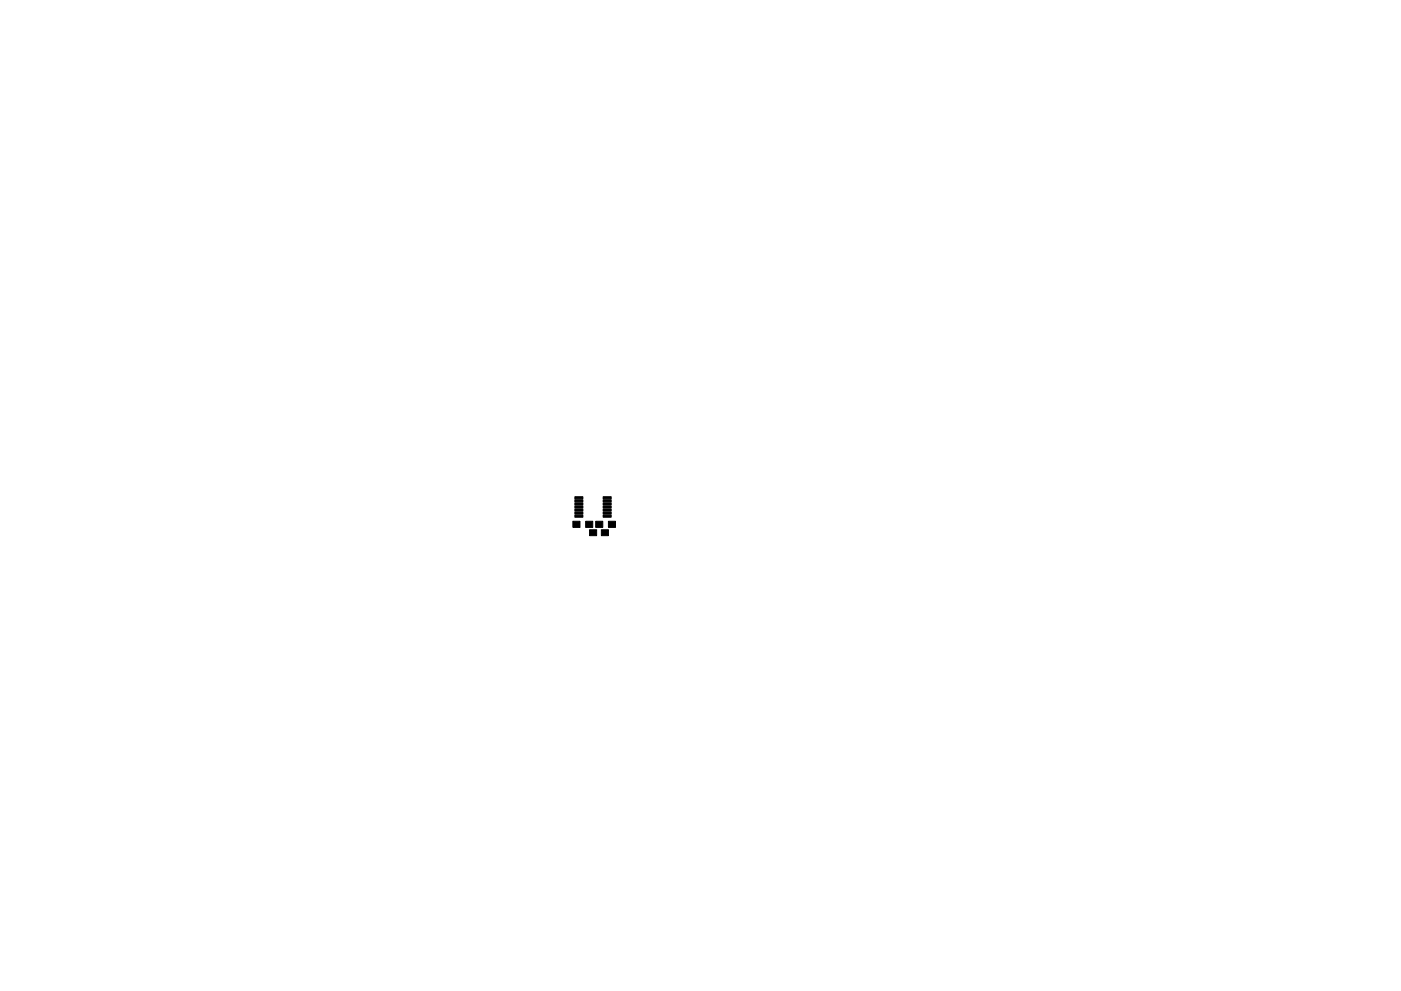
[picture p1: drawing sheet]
<svg xmlns="http://www.w3.org/2000/svg" width="297mm" height="210mm" viewBox="0 0 297 210" stroke-linecap="round" stroke-linejoin="round" font-family="sans-serif">
<g fill="#000" stroke="#000" stroke-width=".21">
<path d="M121.9 105.4h1.7v.4h-1.7zM121.9 106h1.7v.5h-1.7zM121.9 106.7h1.7v.4h-1.7zM121.9 107.3h1.7v.5h-1.7zM121.9 108h1.7v.4h-1.7zM121.9 108.6h1.7v.5h-1.7zM121.9 109.3h1.7v.4h-1.7zM121.5 110.6h1.5v1.3h-1.5zM125 112.4h1.5v1.2h-1.5zM124.2 110.6h1.5v1.3h-1.5zM126.3 110.6h1.5v1.3h-1.5zM127.5 112.4h1.5v1.2h-1.5z"/>
<path d="M127.9 109.3h1.7v.4h-1.7zM127.9 108.6h1.7v.5h-1.7zM127.9 108h1.7v.4h-1.7zM127.9 107.3h1.7v.5h-1.7zM127.9 106.7h1.7v.4h-1.7zM127.9 106h1.7v.5h-1.7zM127.9 105.4h1.7v.4h-1.7zM129 110.6h1.5v1.3h-1.5z"/>
</g>
</svg>
